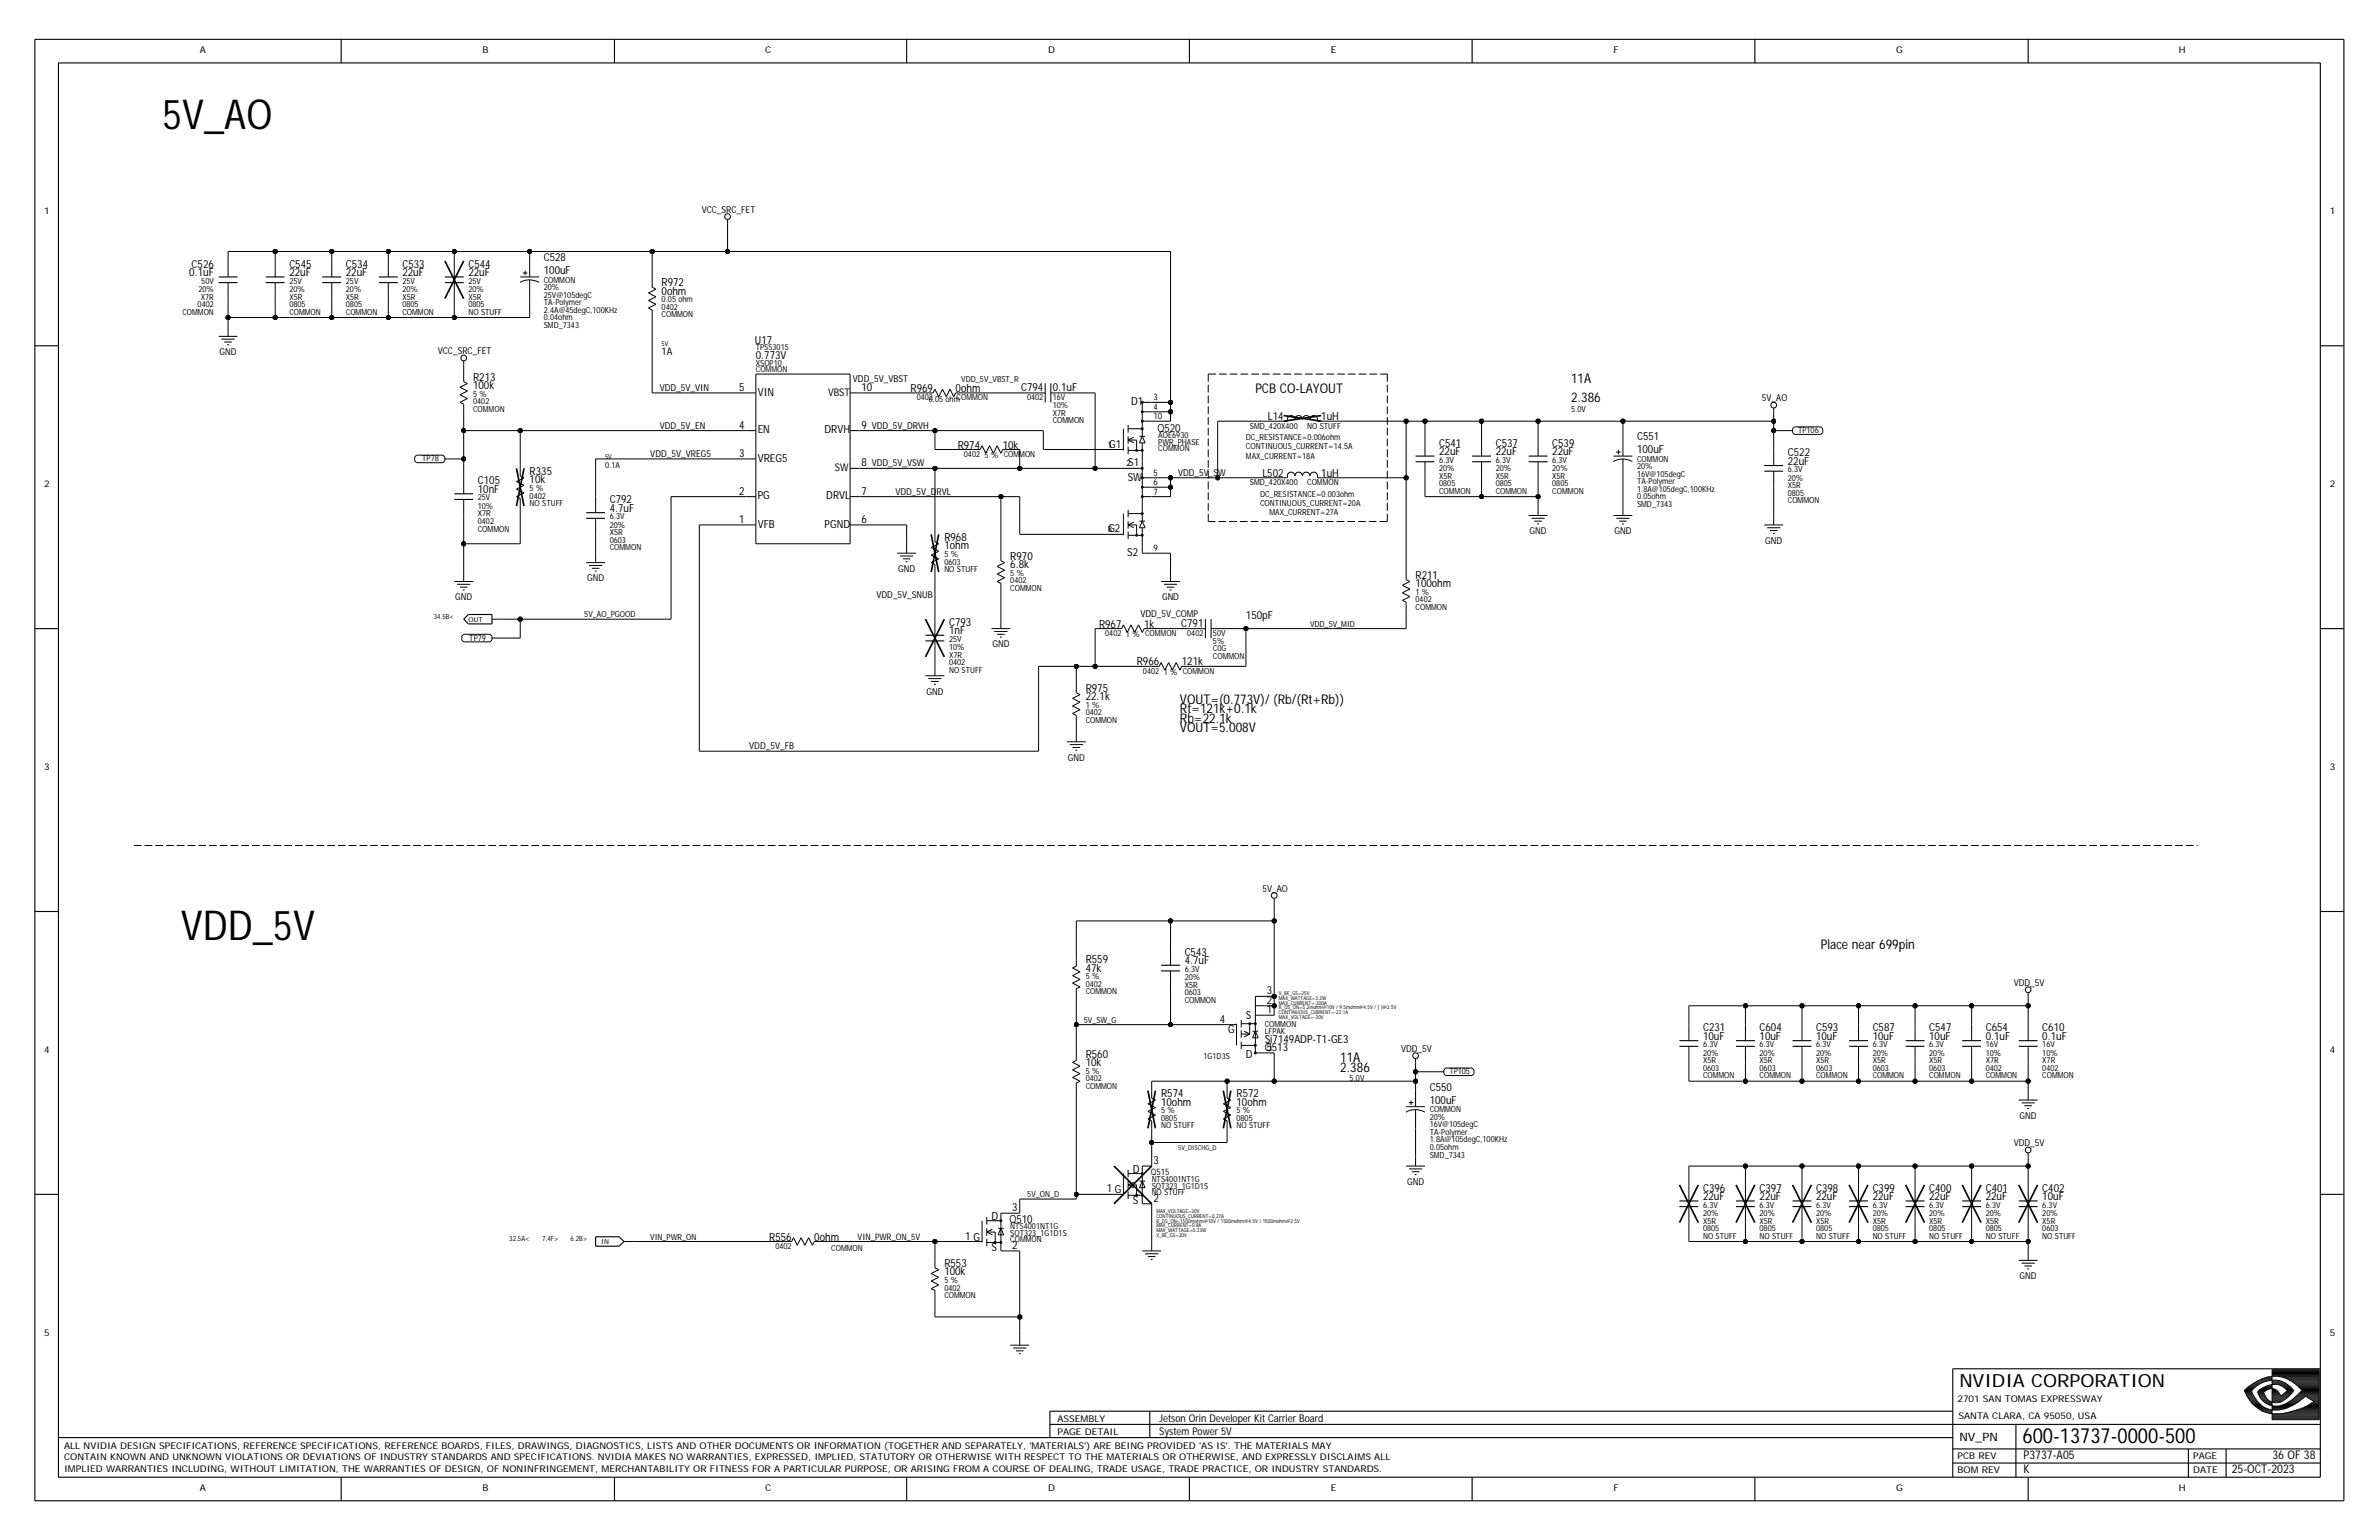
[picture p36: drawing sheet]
<svg xmlns="http://www.w3.org/2000/svg" width="432mm" height="279mm" viewBox="0 0 432 279" stroke-linecap="round" stroke-linejoin="round" font-family="sans-serif">
<defs><g id="words">
<g font-size="7.5">
<text x="29.4" y="23.4">5V_AO</text>
<text x="32.8" y="170.5">VDD_5V</text>
</g>
<text font-size="3.8" x="367.1" y="261.8">600-13737-0000-500</text>
<text font-size="3.3" x="355.6" y="251.6">NVIDIA CORPORATION</text>
<g font-size="2.4">
<text x="227.9" y="71.3">PCB CO-LAYOUT</text>
<text x="285.2" y="69.6">11A</text>
<text x="285.2" y="73">2.386</text>
<text x="214.2" y="127.7">VOUT=(0.773V)/ (Rb/(Rt+Rb))</text>
<text x="214.2" y="131.2">Rb=22.1k</text>
<text x="214.2" y="129.4">Rt=121k+0.1k</text>
<text x="214.2" y="132.9">VOUT=5.008V</text>
<text x="330.5" y="172.2">Place near 699pin</text>
<text x="243.2" y="192.7">11A</text>
<text x="243.2" y="194.5">2.386</text>
</g>
<g font-size="2.2">
<text x="367.3" y="267.3">K</text>
<text x="367.3" y="264.8">P3737-A05</text>
<text x="405.1" y="267.3">25-OCT-2023</text>
<text x="412.5" y="264.8">36 OF 38</text>
</g>
<text font-size="2.1" x="355.6" y="261.5">NV_PN</text>
<g font-size="2">
<text x="98.7" y="47.3">C528</text>
<text x="34.4" y="50.1">0.1uF</text>
<text x="34.8" y="48.5">C526</text>
<text x="52.5" y="50.1">22uF</text>
<text x="52.5" y="48.5">C545</text>
<text x="62.8" y="50.1">22uF</text>
<text x="62.8" y="48.5">C534</text>
<text x="73" y="50.1">22uF</text>
<text x="73" y="48.5">C533</text>
<text x="85" y="50.1">22uF</text>
<text x="85" y="48.5">C544</text>
<text x="98.7" y="49.7">100uF</text>
<text x="120.1" y="53.5">0ohm</text>
<text x="120.1" y="52">R972</text>
<text x="137" y="62.4">U17</text>
<text x="137.2" y="65.1">0.773V</text>
<text x="85.9" y="69.1">R213</text>
<text x="85.9" y="70.6">100k</text>
<text x="134.2" y="70.9">5</text>
<text x="137.5" y="71.8">VIN</text>
<text x="156.4" y="70.9">10</text>
<text x="165.3" y="71.1">R969</text>
<text x="173.5" y="71.1">0ohm</text>
<text x="185.3" y="70.9">C794</text>
<text x="191.1" y="70.9">0.1uF</text>
<text x="134.2" y="77.8">4</text>
<text x="156.4" y="77.8">9</text>
<text x="205.3" y="73.5">D1</text>
<text x="230.1" y="76.2">L14</text>
<text x="239.8" y="76.2">1uH</text>
<text x="134.2" y="82.9">3</text>
<text x="137.5" y="78.6">EN</text>
<text x="137.5" y="83.8">VREG5</text>
<text x="149.7" y="78.6">DRVH</text>
<text x="173.8" y="81.4">R974</text>
<text x="182" y="81.4">10k</text>
<text x="201.3" y="81.2">G1</text>
<text x="210.1" y="78.3">Q520</text>
<text x="261.2" y="81">C541</text>
<text x="261.2" y="82.6">22uF</text>
<text x="271.5" y="82.6">22uF</text>
<text x="271.5" y="81">C537</text>
<text x="281.7" y="81">C539</text>
<text x="281.7" y="82.6">22uF</text>
<text x="297.1" y="79.8">C551</text>
<text x="297.1" y="82.2">100uF</text>
<text x="324.5" y="82.7">C522</text>
<text x="86.7" y="89.4">10nF</text>
<text x="86.7" y="87.9">C105</text>
<text x="96.1" y="87.7">10k</text>
<text x="96.1" y="86.2">R335</text>
<text x="134.2" y="89.8">2</text>
<text x="156.4" y="89.8">7</text>
<text x="156.4" y="84.6">8</text>
<text x="204.7" y="87.2">SW</text>
<text x="204.8" y="84.6">S1</text>
<text x="229.1" y="86.5">L502</text>
<text x="239.8" y="86.5">1uH</text>
<text x="324.5" y="84.3">22uF</text>
<text x="110.7" y="92.8">4.7uF</text>
<text x="110.7" y="91.3">C792</text>
<text x="134.2" y="94.9">1</text>
<text x="137.5" y="90.6">PG</text>
<text x="137.5" y="95.7">VFB</text>
<text x="149.7" y="95.7">PGND</text>
<text x="150" y="90.6">DRVL</text>
<text x="156.4" y="94.9">6</text>
<text x="171.4" y="99.7">1ohm</text>
<text x="171.4" y="98.1">R968</text>
<text x="183.4" y="101.6">R970</text>
<text x="201.2" y="96.6">G2</text>
<text x="204.6" y="100.9">S2</text>
<text x="183.4" y="103.1">6.8k</text>
<text x="256.9" y="105">R211</text>
<text x="256.9" y="106.5">100ohm</text>
<text x="172.3" y="113.5">C793</text>
<text x="199.5" y="113.9">R967</text>
<text x="207.7" y="113.9">1k</text>
<text x="214.4" y="113.7">C791</text>
<text x="226.1" y="112.3">150pF</text>
<text x="172.3" y="115.1">1nF</text>
<text x="197.1" y="125.5">R975</text>
<text x="206.3" y="120.7">R966</text>
<text x="214.5" y="120.7">121k</text>
<text x="197.1" y="127.1">22.1k</text>
<text x="215" y="173.4">C543</text>
<text x="197.1" y="174.8">R559</text>
<text x="197.1" y="176.3">47k</text>
<text x="215" y="175">4.7uF</text>
<text x="221.4" y="185.6">4</text>
<text x="226.1" y="184.9">S</text>
<text x="229.9" y="183.8">1</text>
<text x="229.9" y="182.1">2</text>
<text x="229.9" y="180.4">3</text>
<text x="197.1" y="191.9">R560</text>
<text x="222.9" y="187.4">G</text>
<text x="226.1" y="191.9">D</text>
<text x="229.6" y="189.1">Si7149ADP-T1-GE3</text>
<text x="229.6" y="190.7">Q513</text>
<text x="229.9" y="190.7">5</text>
<text x="309.1" y="187.1">C231</text>
<text x="309.1" y="188.6">10uF</text>
<text x="319.4" y="187.1">C604</text>
<text x="319.4" y="188.6">10uF</text>
<text x="329.6" y="187.1">C593</text>
<text x="329.6" y="188.6">10uF</text>
<text x="339.9" y="187.1">C587</text>
<text x="339.9" y="188.6">10uF</text>
<text x="350.2" y="187.1">C547</text>
<text x="350.2" y="188.6">10uF</text>
<text x="360.4" y="187.1">C654</text>
<text x="360.4" y="188.6">0.1uF</text>
<text x="370.7" y="187.1">C610</text>
<text x="370.7" y="188.6">0.1uF</text>
<text x="197.1" y="193.4">10k</text>
<text x="259.5" y="197.9">C550</text>
<text x="210.7" y="199.1">R574</text>
<text x="210.7" y="200.6">10ohm</text>
<text x="224.4" y="199.1">R572</text>
<text x="224.4" y="200.6">10ohm</text>
<text x="259.5" y="200.3">100uF</text>
<text x="205.6" y="212.8">D</text>
<text x="209.4" y="211.2">3</text>
<text x="180" y="221.3">D</text>
<text x="183.2" y="221.8">Q510</text>
<text x="183.7" y="219.8">3</text>
<text x="200.9" y="216.3">1 G</text>
<text x="205.6" y="218.4">S</text>
<text x="209.4" y="218.1">2</text>
<text x="309.1" y="217.7">22uF</text>
<text x="309.1" y="216.2">C396</text>
<text x="319.4" y="216.2">C397</text>
<text x="319.4" y="217.7">22uF</text>
<text x="329.6" y="216.2">C398</text>
<text x="329.6" y="217.7">22uF</text>
<text x="339.9" y="216.2">C399</text>
<text x="339.9" y="217.7">22uF</text>
<text x="350.2" y="216.2">C400</text>
<text x="350.2" y="217.7">22uF</text>
<text x="360.4" y="216.2">C401</text>
<text x="360.4" y="217.7">22uF</text>
<text x="370.7" y="216.2">C402</text>
<text x="370.7" y="217.7">10uF</text>
<text x="139.6" y="225.1">R556</text>
<text x="147.8" y="225.1">0ohm</text>
<text x="175.2" y="224.9">1 G</text>
<text x="180" y="227">S</text>
<text x="183.7" y="226.6">2</text>
<text x="171.4" y="229.9">R553</text>
<text x="171.4" y="231.4">100k</text>
</g>
<g font-size="1.9">
<text x="120.1" y="64.4">1A</text>
<text x="150.3" y="71.9">VBST</text>
<text x="151.5" y="85.5">SW</text>
<text x="210.4" y="257.9">Jetson Orin Developer Kit Carrier Board</text>
<text x="210.4" y="260.3">System Power 5V</text>
</g>
<g font-size="1.7">
<text x="36.3" y="9.7">A</text>
<text x="87.6" y="9.7">B</text>
<text x="138.9" y="9.7">C</text>
<text x="190.2" y="9.7">D</text>
<text x="241.5" y="9.7">E</text>
<text x="292.9" y="9.7">F</text>
<text x="344.2" y="9.7">G</text>
<text x="395.5" y="9.7">H</text>
<text x="8" y="38.8">1</text>
<text x="127.4" y="38.6">VCC_SRC_FET</text>
<text x="422.9" y="38.8">1</text>
<text x="39.9" y="64.4">GND</text>
<text x="79.5" y="64.3">VCC_SRC_FET</text>
<text x="119.7" y="70.9">VDD_5V_VIN</text>
<text x="154.8" y="69.2">VDD_5V_VBST</text>
<text x="119.7" y="77.8">VDD_5V_EN</text>
<text x="158.2" y="77.8">VDD_5V_DRVH</text>
<text x="319.8" y="72.8">5V_AO</text>
<text x="118" y="82.9">VDD_5V_VREG5</text>
<text x="8" y="88.4">2</text>
<text x="158.2" y="84.6">VDD_5V_VSW</text>
<text x="162.5" y="89.8">VDD_5V_DRVL</text>
<text x="213.8" y="86.3">VDD_5V_SW</text>
<text x="422.9" y="88.4">2</text>
<text x="277.6" y="96.9">GND</text>
<text x="293" y="96.9">GND</text>
<text x="320.4" y="98.7">GND</text>
<text x="106.6" y="105.5">GND</text>
<text x="163" y="103.8">GND</text>
<text x="82.6" y="108.9">GND</text>
<text x="159.1" y="108.6">VDD_5V_SNUB</text>
<text x="207" y="112">VDD_5V_COMP</text>
<text x="210.9" y="108.9">GND</text>
<text x="180.1" y="117.5">GND</text>
<text x="168.1" y="126">GND</text>
<text x="136" y="135.9">VDD_5V_FB</text>
<text x="8" y="139.7">3</text>
<text x="193.8" y="138">GND</text>
<text x="422.9" y="139.7">3</text>
<text x="229.1" y="161.8">5V_AO</text>
<text x="365.5" y="178.9">VDD_5V</text>
<text x="8" y="191">4</text>
<text x="254.3" y="190.9">VDD_5V</text>
<text x="422.9" y="191">4</text>
<text x="366.6" y="203">GND</text>
<text x="365.5" y="208">VDD_5V</text>
<text x="255.4" y="215">GND</text>
<text x="366.6" y="232.1">GND</text>
<text x="8" y="242.3">5</text>
<text x="422.9" y="242.3">5</text>
<text x="191.9" y="257.9">ASSEMBLY</text>
<text x="355.3" y="254.3">2701 SAN TOMAS EXPRESSWAY</text>
<text x="355.5" y="257.4">SANTA CLARA, CA 95050, USA</text>
<text x="11.6" y="262.9">ALL NVIDIA DESIGN SPECIFICATIONS, REFERENCE SPECIFICATIONS, REFERENCE BOARDS, FILES, DRAWINGS, DIAGNOSTICS, LISTS AND OTHER DOCUMENTS OR INFORMATION (TOGETHER AND SEPARATELY, 'MATERIALS') ARE BEING PROVIDED 'AS IS'. THE MATERIALS MAY</text>
<text x="191.9" y="260.3">PAGE DETAIL</text>
<text x="11.6" y="264.9">CONTAIN KNOWN AND UNKNOWN VIOLATIONS OR DEVIATIONS OF INDUSTRY STANDARDS AND SPECIFICATIONS. NVIDIA MAKES NO WARRANTIES, EXPRESSED, IMPLIED, STATUTORY OR OTHERWISE WITH RESPECT TO THE MATERIALS OR OTHERWISE, AND EXPRESSLY DISCLAIMS ALL</text>
<text x="11.6" y="267.2">IMPLIED WARRANTIES INCLUDING, WITHOUT LIMITATION, THE WARRANTIES OF DESIGN, OF NONINFRINGEMENT, MERCHANTABILITY OR FITNESS FOR A PARTICULAR PURPOSE, OR ARISING FROM A COURSE OF DEALING, TRADE USAGE, TRADE PRACTICE, OR INDUSTRY STANDARDS.</text>
<text x="355.3" y="267.3">BOM REV</text>
<text x="355.3" y="264.8">PCB REV</text>
<text x="398.1" y="264.8">PAGE</text>
<text x="398.1" y="267.3">DATE</text>
<text x="36.3" y="270.6">A</text>
<text x="87.6" y="270.6">B</text>
<text x="138.9" y="270.6">C</text>
<text x="190.2" y="270.6">D</text>
<text x="241.5" y="270.6">E</text>
<text x="292.9" y="270.6">F</text>
<text x="344.2" y="270.6">G</text>
<text x="395.5" y="270.6">H</text>
</g>
<g font-size="1.6">
<text x="209.4" y="72.7">3</text>
<text x="209.4" y="74.4">4</text>
<text x="209.4" y="76.1">10</text>
<text x="201.1" y="81.2">1</text>
<text x="204.5" y="84.6">2</text>
<text x="209.4" y="86.3">5</text>
<text x="209.4" y="88.1">6</text>
<text x="209.4" y="89.8">7</text>
<text x="201.1" y="96.6">8</text>
<text x="209.4" y="100">9</text>
<text x="208.9" y="213.3">Q515</text>
<text x="155.7" y="224.9">VIN_PWR_ON_5V</text>
</g>
<g font-size="1.5">
<text x="36" y="53">20%</text>
<text x="36.5" y="51.4">50V</text>
<text x="52.5" y="51.4">25V</text>
<text x="52.5" y="53">20%</text>
<text x="62.8" y="53">20%</text>
<text x="62.8" y="51.4">25V</text>
<text x="73" y="53">20%</text>
<text x="73" y="51.4">25V</text>
<text x="85" y="53">20%</text>
<text x="85" y="51.4">25V</text>
<text x="98.7" y="51.3">COMMON</text>
<text x="98.7" y="52.6">20%</text>
<text x="33.1" y="57.1">COMMON</text>
<text x="35.9" y="55.7">0402</text>
<text x="36.5" y="54.4">X7R</text>
<text x="52.5" y="57.1">COMMON</text>
<text x="52.5" y="55.7">0805</text>
<text x="52.5" y="54.4">X5R</text>
<text x="62.8" y="55.7">0805</text>
<text x="62.8" y="57.1">COMMON</text>
<text x="62.8" y="54.4">X5R</text>
<text x="73" y="57.1">COMMON</text>
<text x="73" y="55.7">0805</text>
<text x="73" y="54.4">X5R</text>
<text x="85" y="57.1">NO STUFF</text>
<text x="85" y="55.7">0805</text>
<text x="85" y="54.4">X5R</text>
<text x="98.7" y="58.1">0.04ohm</text>
<text x="98.7" y="56.7">2.4A@45degC,100KHz</text>
<text x="98.7" y="59.5">SMD_7343</text>
<text x="98.7" y="55.4">TA-Polymer</text>
<text x="98.7" y="54">25V@105degC</text>
<text x="120.1" y="56.2">0402</text>
<text x="120.1" y="54.9">0.05 ohm</text>
<text x="120.1" y="57.6">COMMON</text>
<text x="137.2" y="63.6">TPS53015</text>
<text x="85.9" y="72">5 %</text>
<text x="137.2" y="66.3">XSOP10</text>
<text x="137.2" y="67.5">COMMON</text>
<text x="174.5" y="69.2">VDD_5V_VBST_R</text>
<text x="85.9" y="74.7">COMMON</text>
<text x="85.9" y="73.3">0402</text>
<text x="166.4" y="72.7">0402</text>
<text x="168.6" y="72.9">0.05 ohmCOMMON</text>
<text x="186.4" y="72.7">0402</text>
<text x="191.1" y="74">10%</text>
<text x="191.1" y="72.7">16V</text>
<text x="191.1" y="76.8">COMMON</text>
<text x="191.1" y="75.4">X7R</text>
<text x="226.9" y="77.8">SMD_420X400</text>
<text x="237.3" y="77.8">NO STUFF</text>
<text x="285.2" y="74.7">5.0V</text>
<text x="76.6" y="83.7">TP78</text>
<text x="174.9" y="82.9">0402</text>
<text x="178.7" y="83.2">5 % COMMON</text>
<text x="210.2" y="80.7">PWR_PHASE</text>
<text x="210.2" y="79.5">AOE6930</text>
<text x="210.2" y="81.9">COMMON</text>
<text x="226.1" y="79.8">DC_RESISTANCE=0.006ohm</text>
<text x="226.1" y="83.3">MAX_CURRENT=18A</text>
<text x="226.1" y="81.6">CONTINUOUS_CURRENT=14.5A</text>
<text x="261.2" y="83.9">6.3V</text>
<text x="271.5" y="83.9">6.3V</text>
<text x="281.7" y="83.9">6.3V</text>
<text x="297.1" y="83.8">COMMON</text>
<text x="326.4" y="78.6">TP106</text>
<text x="96.1" y="89.1">5 %</text>
<text x="109.8" y="85">0.1A</text>
<text x="226.9" y="88.1">SMD_420X400</text>
<text x="237.3" y="88.1">COMMON</text>
<text x="261.2" y="89.6">COMMON</text>
<text x="261.2" y="85.5">20%</text>
<text x="261.2" y="86.9">X5R</text>
<text x="261.2" y="88.2">0805</text>
<text x="271.5" y="89.6">COMMON</text>
<text x="271.5" y="88.2">0805</text>
<text x="271.5" y="86.9">X5R</text>
<text x="271.5" y="85.5">20%</text>
<text x="281.7" y="88.2">0805</text>
<text x="281.7" y="89.6">COMMON</text>
<text x="281.7" y="86.9">X5R</text>
<text x="281.7" y="85.5">20%</text>
<text x="297.1" y="86.5">16V@105degC</text>
<text x="297.1" y="89.2">1.8A@105degC,100KHz</text>
<text x="297.1" y="85.1">20%</text>
<text x="297.1" y="87.9">TA-Polymer</text>
<text x="324.5" y="87.2">20%</text>
<text x="324.5" y="89.9">0805</text>
<text x="324.5" y="85.7">6.3V</text>
<text x="324.5" y="88.6">X5R</text>
<text x="86.7" y="95.1">0402</text>
<text x="86.7" y="90.8">25V</text>
<text x="86.7" y="92.3">10%</text>
<text x="86.7" y="93.7">X7R</text>
<text x="96.1" y="91.8">NO STUFF</text>
<text x="96.1" y="90.4">0402</text>
<text x="110.7" y="94.2">6.3V</text>
<text x="110.7" y="95.7">20%</text>
<text x="228.7" y="91.8">CONTINUOUS_CURRENT=20A</text>
<text x="228.7" y="90.1">DC_RESISTANCE=0.003ohm</text>
<text x="230.4" y="93.5">MAX_CURRENT=27A</text>
<text x="297.1" y="92">SMD_7343</text>
<text x="297.1" y="90.6">0.05ohm</text>
<text x="324.5" y="91.3">COMMON</text>
<text x="86.7" y="96.4">COMMON</text>
<text x="110.7" y="97.1">X5R</text>
<text x="110.7" y="98.5">0603</text>
<text x="110.7" y="99.9">COMMON</text>
<text x="171.4" y="101.1">5 %</text>
<text x="171.4" y="103.8">NO STUFF</text>
<text x="171.4" y="102.4">0603</text>
<text x="183.4" y="107.2">COMMON</text>
<text x="183.4" y="105.8">0402</text>
<text x="183.4" y="104.5">5 %</text>
<text x="256.9" y="107.9">1 %</text>
<text x="106.1" y="112">5V_AO_PGOOD</text>
<text x="237.8" y="113.7">VDD_5V_MID</text>
<text x="256.9" y="110.6">COMMON</text>
<text x="256.9" y="109.3">0402</text>
<text x="85.2" y="116.2">TP79</text>
<text x="172.3" y="118">10%</text>
<text x="172.3" y="119.4">X7R</text>
<text x="172.3" y="116.4">25V</text>
<text x="200.6" y="115.4">0402</text>
<text x="204.4" y="115.7">1 % COMMON</text>
<text x="215.5" y="115.4">0402</text>
<text x="220.2" y="119.5">COMMON</text>
<text x="220.2" y="118.2">C0G</text>
<text x="220.2" y="116.8">5%</text>
<text x="220.2" y="115.4">50V</text>
<text x="172.3" y="122.1">NO STUFF</text>
<text x="172.3" y="120.7">0402</text>
<text x="207.4" y="122.3">0402</text>
<text x="211.2" y="122.5">1 % COMMON</text>
<text x="197.1" y="131.2">COMMON</text>
<text x="197.1" y="129.8">0402</text>
<text x="197.1" y="128.4">1 %</text>
<text x="197.1" y="177.7">5 %</text>
<text x="197.1" y="179.1">0402</text>
<text x="215" y="179.2">X5R</text>
<text x="215" y="177.9">20%</text>
<text x="215" y="176.3">6.3V</text>
<text x="196.7" y="185.6">5V_SW_G</text>
<text x="197.1" y="180.4">COMMON</text>
<text x="215" y="182">COMMON</text>
<text x="215" y="180.6">0603</text>
<text x="229.6" y="186.4">COMMON</text>
<text x="229.6" y="187.6">LFPAK</text>
<text x="309.1" y="191.5">20%</text>
<text x="309.1" y="190">6.3V</text>
<text x="319.4" y="191.5">20%</text>
<text x="319.4" y="190">6.3V</text>
<text x="329.6" y="190">6.3V</text>
<text x="329.6" y="191.5">20%</text>
<text x="339.9" y="190">6.3V</text>
<text x="339.9" y="191.5">20%</text>
<text x="350.2" y="191.5">20%</text>
<text x="350.2" y="190">6.3V</text>
<text x="360.4" y="191.5">10%</text>
<text x="360.4" y="190">16V</text>
<text x="370.7" y="190">16V</text>
<text x="370.7" y="191.5">10%</text>
<text x="197.1" y="194.8">5 %</text>
<text x="197.1" y="197.5">COMMON</text>
<text x="197.1" y="196.2">0402</text>
<text x="218.4" y="192.1">1G1D3S</text>
<text x="245" y="196.2">5.0V</text>
<text x="263.1" y="194.9">TP105</text>
<text x="309.1" y="194.3">0603</text>
<text x="309.1" y="192.9">X5R</text>
<text x="309.1" y="195.6">COMMON</text>
<text x="319.4" y="195.6">COMMON</text>
<text x="319.4" y="194.3">0603</text>
<text x="319.4" y="192.9">X5R</text>
<text x="329.6" y="195.6">COMMON</text>
<text x="329.6" y="192.9">X5R</text>
<text x="329.6" y="194.3">0603</text>
<text x="339.9" y="192.9">X5R</text>
<text x="339.9" y="194.3">0603</text>
<text x="339.9" y="195.6">COMMON</text>
<text x="350.2" y="194.3">0603</text>
<text x="350.2" y="192.9">X5R</text>
<text x="350.2" y="195.6">COMMON</text>
<text x="360.4" y="194.3">0402</text>
<text x="360.4" y="195.6">COMMON</text>
<text x="360.4" y="192.9">X7R</text>
<text x="370.7" y="195.6">COMMON</text>
<text x="370.7" y="192.9">X7R</text>
<text x="370.7" y="194.3">0402</text>
<text x="210.7" y="202">5 %</text>
<text x="210.7" y="203.3">0805</text>
<text x="224.4" y="202">5 %</text>
<text x="224.4" y="203.3">0805</text>
<text x="259.5" y="201.8">COMMON</text>
<text x="259.5" y="203.2">20%</text>
<text x="210.7" y="204.7">NO STUFF</text>
<text x="224.4" y="204.7">NO STUFF</text>
<text x="259.5" y="205.9">TA-Polymer</text>
<text x="259.5" y="204.5">16V@105degC</text>
<text x="259.5" y="207.3">1.8A@105degC,100KHz</text>
<text x="259.5" y="208.6">0.05ohm</text>
<text x="209" y="215.7">SOT323_1G1D1S</text>
<text x="209" y="214.5">NTS4001NT1G</text>
<text x="259.5" y="210">SMD_7343</text>
<text x="186.5" y="217.2">5V_ON_D</text>
<text x="209" y="216.9">NO STUFF</text>
<text x="309.1" y="219.1">6.3V</text>
<text x="309.1" y="222">X5R</text>
<text x="309.1" y="220.6">20%</text>
<text x="319.4" y="219.1">6.3V</text>
<text x="319.4" y="222">X5R</text>
<text x="319.4" y="220.6">20%</text>
<text x="329.6" y="219.1">6.3V</text>
<text x="329.6" y="222">X5R</text>
<text x="329.6" y="220.6">20%</text>
<text x="339.9" y="219.1">6.3V</text>
<text x="339.9" y="222">X5R</text>
<text x="339.9" y="220.6">20%</text>
<text x="350.2" y="219.1">6.3V</text>
<text x="350.2" y="222">X5R</text>
<text x="350.2" y="220.6">20%</text>
<text x="360.4" y="220.6">20%</text>
<text x="360.4" y="222">X5R</text>
<text x="360.4" y="219.1">6.3V</text>
<text x="370.7" y="219.1">6.3V</text>
<text x="370.7" y="222">X5R</text>
<text x="370.7" y="220.6">20%</text>
<text x="118" y="224.9">VIN_PWR_ON</text>
<text x="140.7" y="226.6">0402</text>
<text x="150.9" y="227">COMMON</text>
<text x="183.4" y="223">NTS4001NT1G</text>
<text x="183.4" y="225.4">COMMON</text>
<text x="183.4" y="224.2">SOT323_1G1D1S</text>
<text x="309.1" y="224.7">NO STUFF</text>
<text x="309.1" y="223.4">0805</text>
<text x="319.4" y="224.7">NO STUFF</text>
<text x="319.4" y="223.4">0805</text>
<text x="329.6" y="224.7">NO STUFF</text>
<text x="329.6" y="223.4">0805</text>
<text x="339.9" y="224.7">NO STUFF</text>
<text x="339.9" y="223.4">0805</text>
<text x="350.2" y="224.7">NO STUFF</text>
<text x="350.2" y="223.4">0805</text>
<text x="360.4" y="224.7">NO STUFF</text>
<text x="360.4" y="223.4">0805</text>
<text x="370.7" y="223.4">0603</text>
<text x="370.7" y="224.7">NO STUFF</text>
<text x="171.4" y="232.8">5 %</text>
<text x="171.4" y="235.5">COMMON</text>
<text x="171.4" y="234.1">0402</text>
</g>
<g font-size="1.3">
<text x="78.7" y="112.3">34.5B&lt;</text>
<text x="92.4" y="225.2">32.5A&lt;</text>
<text x="98.4" y="225.2">7.4F&gt;</text>
<text x="103.6" y="225.2">6.2B&gt;</text>
</g>
<g font-size="1.2">
<text x="120.1" y="62.7">5V</text>
<text x="109.8" y="83.3">5V</text>
<text x="85" y="112.8">OUT</text>
<text x="213.8" y="208.6">5V_DISCHG_D</text>
<text x="109.1" y="225.7">IN</text>
</g>
<g font-size="1">
<text x="232.1" y="183.1">R_DS_ON=5.2mohm@10V / 9.5mohm@4.5V / [ ]@2.5V</text>
<text x="232.1" y="181.4">MAX_WATTAGE=3.2W</text>
<text x="232.1" y="184">CONTINUOUS_CURRENT=-23.1A</text>
<text x="232.1" y="182.3">MAX_CURRENT=-300A</text>
<text x="232.1" y="184.8">MAX_VOLTAGE=-30V</text>
<text x="232.1" y="180.6">V_BE_GS=25V</text>
<text x="209.9" y="221.8">R_DS_ON=1500mohm@10V / 1500mohm@4.5V / 1500mohm@2.5V</text>
<text x="209.9" y="221">CONTINUOUS_CURRENT=0.27A</text>
<text x="209.9" y="220.1">MAX_VOLTAGE=30V</text>
<text x="209.9" y="224.4">V_BE_GS=20V</text>
<text x="209.9" y="223.5">MAX_WATTAGE=0.33W</text>
<text x="209.9" y="222.7">MAX_CURRENT=0.8A</text>
</g>
</g></defs>
<g fill="none" stroke="#000" stroke-width=".18">
<path d="M132.1 39.8v.7zM41.4 45.6h8.5zM41.4 45.6v1.7zM41.4 57.6h8.5zM41.4 54.2v3.4zM41.4 57.6v1.7zM41.4 59.3v1.7zM41.4 51.3v2.9zM41.4 47.3v2.9zM49.9 45.6h10.3zM49.9 45.6v1.7zM49.9 57.6h10.3z"/>
<path d="M49.9 54.2v3.4zM49.9 51.3v2.9zM49.9 47.3v2.9zM60.2 45.6h10.3zM60.2 45.6v1.7zM60.2 57.6h10.3zM60.2 54.2v3.4zM60.2 51.3v2.9zM60.2 47.3v2.9zM70.5 45.6h12zM70.5 45.6v1.7zM70.5 54.2v3.4z"/>
<path d="M70.5 57.6h12zM70.5 51.3v2.9zM70.5 47.3v2.9zM82.5 45.6h13.6zM82.5 45.6v1.7zM82.5 57.6h13.6zM82.5 54.2v3.4zM82.5 51.3v2.9zM82.5 47.3v2.9zM94.4 51.2a3.5 3.5 0 0 1 3.4 0M94.4 50.2h3.4zM94.9 49.5h.8z"/>
<path d="M95.3 49.1v.8zM96.1 45.6h22.3zM96.1 45.6v1.7zM96.1 54.2v3.4zM96.1 50.8v3.4zM96.1 47.3v2.9zM117.7 55.9l.7 .3zM117.7 55.9l1.4-.7zM117.7 54.5l1.4 .7zM117.7 53.2l1.4-.7zM117.7 54.5l1.4-.7zM117.7 53.2l1.4 .6z"/>
<path d="M118.4 45.6h13.7zM118.4 45.6v5.2zM118.4 57.6v13.7zM118.4 56.2v1.4zM118.4 50.8v1.3zM118.4 52.1l.7 .4zM132.1 45.6h80.4zM132.1 40.5v5.1zM212.5 45.6v27.4zM39.7 61h3.4zM40.2 61.5h2.4zM40.7 62h1.4z"/>
<path d="M41.2 62.6h.4zM83.5 73l.7 .3zM83.5 73l1.3-.7zM83.5 71.6l1.3 .7zM83.5 70.3l1.3-.7zM83.5 71.6l1.3-.7zM83.5 70.3l1.3 .6zM84.2 66.2v1.7zM84.2 78.1h10.2zM84.2 74.7v3.4zM84.2 78.1v5.2zM84.2 65.5v.7z"/>
<path d="M84.2 73.3v1.4zM84.2 67.9v1.3zM84.2 69.2l.6 .4zM94.4 78.1h41.1zM94.4 78.1v6.9zM118.4 71.3h17.1zM135.5 78.1h1.7zM135.5 71.3h1.7zM137.2 67.9h17.1zM137.2 67.9v30.8zM154.3 71.3h1.7zM154.3 78.1h1.7z"/>
<path d="M154.3 67.9v30.8zM156 78.1h13.7zM156 71.3h12zM168 71.3h1.4zM169.7 78.1h19.7zM169.7 78.1v3.5zM169.7 70.6l-.3 .7zM169.7 70.6l.7 1.4zM171.1 70.6l-.7 1.4zM171.1 70.6l.6 1.4zM172.4 70.6l-.7 1.4zM172.4 70.6l.7 1.4z"/>
<path d="M173.5 71.3h1.3zM173.5 71.3l-.4 .7zM174.8 71.3h12zM186.8 71.3h2.9zM189.4 78.1v3.5zM189.7 69.5v3.5zM190.7 71.3h2.9zM190.7 69.5v3.5zM193.6 71.3h5.2zM198.8 71.3v13.7zM203.9 77.8v3.9zM204.8 77.8h2.5z"/>
<path d="M204.8 79.2v1.3zM204.8 77.1v1.4zM204.8 79.8l1-.5zM204.8 79.8l1 .6zM204.8 79.8h1.5zM206.3 79.8v1.9zM206.8 79.2h1zM207.2 77.7l.1-.1 .2 .3-.2 .1zM207.2 74.6l.1-.1 .2 .3-.2 .1zM207.2 76.3l.1-.1 .2 .3-.2 .1zM207.2 72.9l.1-.1 .2 .3-.2 .1zM207.3 73.2h.1"/>
<path d="M207.3 76.4h1.7zM207.3 73h1.7zM207.3 74.7h1.7zM207.3 79.2l.5 1.2zM207.3 79.2l-.5 1.2zM207.3 73.2v6zM209 73h3.5zM209 74.7h3.5zM209 76.4h3.5zM212.5 73v1.7zM212.5 74.7v1.7zM221 76.4v10.3z"/>
<path d="M221 76.4h12zM233 76.4h.7zM233.7 76.1v.3zM233.7 76.1a.68 .68 0 0 1 .7-.7 .68 .68 0 0 1 .6 .7 .68 .68 0 0 1 .7-.7 .68 .68 0 0 1 .7 .7 .68 .68 0 0 1 .7-.7 .68 .68 0 0 1 .7 .7 .68 .68 0 0 1 .7-.7 .68 .68 0 0 1 .6 .7M239.1 76.1v.3zM239.1 76.4h.7zM239.8 76.4h15.4zM255.2 76.4h3.4zM255.2 76.4v10.3zM258.6 76.4h10.3zM258.6 76.4v3.4zM258.6 79.8v2.9z"/>
<path d="M268.9 76.4h10.3zM268.9 76.4v3.4zM268.9 79.8v2.9zM279.2 76.4h15.4zM279.2 76.4v3.4zM279.2 79.8v2.9zM294.6 76.4h27.3zM294.6 76.4v3.4zM294.6 79.8v2.9zM321.9 74.7v1.7zM321.9 76.4v1.7zM321.9 78.1h1.7z"/>
<path d="M321.9 78.1v3.5zM321.9 74v.7zM323.6 78.1h1.8zM325.4 78.5l.3 .3zM325.4 77.8v.7zM325.4 77.8l.3-.4zM325.7 78.8h4.8zM325.7 77.4h4.8zM330.5 77.4l.3 .4zM330.8 78.5l-.3 .3zM330.8 77.8v.7zM75.3 83.6l.3 .3z"/>
<path d="M75.3 82.9v.7zM75.3 82.9l.3-.3zM75.6 83.9h4.8zM75.6 82.6h4.8zM80.4 83.9l.3-.3zM80.4 82.6l.3 .3zM80.7 83.3h1.8zM80.7 82.9v.7zM82.5 83.3h1.7zM84.2 98.7h10.2zM84.2 93.5v5.2zM84.2 98.7v5.1z"/>
<path d="M84.2 83.3v3.4zM84.2 90.6v2.9zM84.2 86.7v2.9zM93.7 90.1l.7 .3zM93.7 90.1l1.4-.7zM93.7 88.7l1.4 .7zM93.7 87.4l1.4-.7zM93.7 88.7l1.4-.6zM93.7 87.4l1.4 .7zM94.4 91.8v6.9zM94.4 90.4v1.4zM94.4 85v1.3z"/>
<path d="M94.4 86.3l.7 .4zM108.1 96.9v3.5zM108.1 83.3h27.4zM108.1 83.3v6.8zM108.1 94v2.9zM108.1 90.1v2.9zM121.8 90.1h13.7zM121.8 90.1v22.2zM126.9 95.2h8.6zM126.9 95.2v41.1zM135.5 95.2h1.7zM135.5 90.1h1.7z"/>
<path d="M135.5 83.3h1.7zM137.2 98.7h17.1zM154.3 85h1.7zM154.3 95.2h1.7zM154.3 90.1h1.7zM156 95.2h8.6zM156 90.1h25.7zM156 85h13.7zM164.6 95.2v3.5zM164.6 98.7v1.7zM169 99.3l1.4-.6zM169 99.3l1.4 .7z"/>
<path d="M169.7 81.6h6.8zM169.7 85h15.4zM169.7 85v11.9zM169.7 96.9v1.4zM169.7 98.3l.7 .4zM176.5 81.6h1.4zM178.2 80.9l-.3 .7zM178.2 80.9l.7 1.3zM179.6 80.9l-.7 1.3zM179.6 80.9l.7 1.3zM181 80.9l-.7 1.3zM181 80.9l.7 1.3z"/>
<path d="M181.7 90.1h3.4zM181.7 90.1v10.3zM182 81.6h1.4zM182 81.6l-.3 .6zM183.4 81.6h1.7zM185.1 90.1v6.8zM185.1 96.9h17.1zM185.1 85h13.7zM185.1 81.6v3.4zM189.4 81.6h12.8zM198.8 85h6.8zM202.2 96.9h1.7z"/>
<path d="M202.2 81.6h1.7zM203.9 93.2v3.9zM204.8 95.2h1.5zM204.8 95.2l1 .5zM204.8 95.2l1-.5zM204.8 93.2h2.5zM204.8 97.1h2.5zM204.8 96.4v1.4zM204.8 94.6v1.3zM204.8 92.5v1.4zM204.8 81.7h2.5zM204.8 81v1.4z"/>
<path d="M205.6 85h1.7zM206.1 97l.2-.1 .2 .3-.2 .1zM206.1 81.6h.2l.2 .2-.2 .1zM206.3 95.2v1.9zM206.8 94.6h1zM206.8 80.4h1zM206.8 95.7h1zM207.2 86.6l.1-.1 .2 .3-.2 .1zM207.2 84.9l.1-.1 .2 .3h-.2zM207.2 97l.1-.1 .2 .3-.2 .1zM207.2 93.1l.1-.1 .2 .3-.2 .1zM207.2 81.6h.1l.2 .2-.2 .1z"/>
<path d="M207.2 90l.1-.1 .2 .3-.2 .1zM207.2 88.3l.1-.1 .2 .3-.2 .1zM207.3 93.4h.1M207.3 83.4h.1M207.3 86.7h1.7zM207.3 95.7v4.7zM207.3 88.4h1.7zM207.3 90.1h1.7zM207.3 94.6l-.5 1.1zM207.3 94.6l.5 1.1zM207.3 80.4v14.2zM209 86.7h3.5z"/>
<path d="M209 88.4h3.5zM209 90.1h3.5zM212.5 86.7h8.5zM212.5 86.7v1.7zM212.5 88.4v1.7zM221 86.7h12zM233 86.7h.7zM233.7 86.3v.4zM233.7 86.3a.68 .68 0 0 1 .7-.6 .68 .68 0 0 1 .6 .6 .68 .68 0 0 1 .7-.6 .68 .68 0 0 1 .7 .6 .68 .68 0 0 1 .7-.6 .68 .68 0 0 1 .7 .6 .68 .68 0 0 1 .7-.6 .68 .68 0 0 1 .6 .6M239.1 86.3v.4zM239.1 86.7h.7zM239.8 86.7h15.4z"/>
<path d="M255.2 86.7v17.1zM258.6 90.1h10.3zM258.6 86.7v3.4zM258.6 83.8v2.9zM268.9 90.1h10.3zM268.9 86.7v3.4zM268.9 83.8v2.9zM277.5 93.5h3.4zM278 94h2.4zM278.5 94.6h1.4zM279 95.1h.3zM279.2 86.7v3.4z"/>
<path d="M279.2 90.1v1.7zM279.2 83.8v2.9zM279.2 91.8v1.7zM292.8 83.7a3.5 3.5 0 0 1 3.5 0M292.9 82.7h3.4zM292.9 93.5h3.4zM293.3 82h.9zM293.4 94h2.4zM293.7 81.6v.8zM293.9 94.6h1.4zM294.4 95.1h.3zM294.6 86.7v5.1z"/>
<path d="M294.6 83.3v3.4zM294.6 91.8v1.7zM320.2 95.2h3.4zM320.7 95.7h2.4zM321.3 96.3h1.3zM321.8 96.8h.3zM321.9 88.4v5.1zM321.9 85.5v2.9zM321.9 81.6v2.9zM321.9 93.5v1.7zM82.5 105.5h3.4zM83 106h2.4z"/>
<path d="M83.5 106.5h1.3zM83.8 116.1l.4 .3zM83.8 115.4v.7zM83.8 115.4l.4-.3zM84 107h.3zM84.2 116.4h4.8zM84.2 115.1h4.8zM84.2 103.8v1.7zM89 115.1l.3 .3zM89.3 115.8h1.7zM89.3 116.1l-.3 .3zM89.3 115.4v.7z"/>
<path d="M89.3 112.3h1.7zM91 112.3h3.4zM91 115.8h3.4zM94.4 112.3h27.4zM94.4 112.3v3.5zM106.4 102.1h3.4zM106.9 102.6h2.4zM107.4 103.1h1.4zM107.9 103.6h.4zM108.1 100.4v1.7zM162.9 100.4h3.4zM163.4 100.9h2.4z"/>
<path d="M163.9 101.4h1.3zM164.4 101.9h.3zM169 102.1l.7 .3zM169 102.1l1.4-.7zM169 100.7l1.4 .7zM169 100.7l1.4-.7zM169.7 119.2v1.7zM169.7 103.8v8.5zM169.7 102.4v1.4zM169.7 116.3v2.9zM169.7 112.3v2.9zM180 114.1h3.4z"/>
<path d="M180.5 114.6h2.4zM181 105.5l.7 .3zM181 105.5l1.4-.7zM181 104.1l1.4 .7zM181 102.8l1.4-.7zM181 104.1l1.4-.7zM181 102.8l1.4 .6zM181 115.1h1.4zM181.5 115.6h.3zM181.7 107.2v5.1zM181.7 105.8v1.4zM181.7 100.4v1.3z"/>
<path d="M181.7 101.7l.7 .4zM181.7 112.3v1.8zM198.8 114.1v6.8zM198.8 114.1h3.4zM202.2 114.1h1.4zM203.9 113.4l-.3 .7zM203.9 113.4l.7 1.3zM205.3 113.4l-.7 1.3zM205.3 113.4l.7 1.3zM206.6 113.4l-.6 1.3zM206.6 113.4l.7 1.3zM207.3 100.4h1.7z"/>
<path d="M207.7 114.1h1.3zM207.7 114.1l-.4 .6zM209 100.4h3.5zM209 114.1h6.9zM210.7 105.5h3.5zM211.3 106h2.4zM211.8 106.5h1.3zM212.3 107h.3zM212.5 100.4v3.4zM212.5 103.8v1.7zM215.9 114.1h2.9zM218.8 112.3v3.5z"/>
<path d="M219.8 114.1h2.9zM219.8 112.3v3.5zM222.7 114.1h3.4zM226.1 114.1h29.1zM226.1 114.1v6.8zM254.5 108.9l.7 .4zM254.5 108.9l1.4-.7zM254.5 107.6l1.4 .6zM254.5 106.2l1.4-.7zM254.5 107.6l1.4-.7zM254.5 106.2l1.4 .7zM255.2 110.6v3.5z"/>
<path d="M255.2 109.3v1.3zM255.2 103.8v1.4zM255.2 105.2l.7 .3zM126.9 136.3h61.6zM168 122.6h3.4zM168.5 123.1h2.4zM169 123.6h1.4zM169.5 124.1h.4zM169.7 120.9v1.7zM188.5 120.9v15.4zM188.5 120.9h6.9zM193.6 134.6h3.5z"/>
<path d="M194.2 135.1h2.3zM194.7 129.4l.7 .4zM194.7 129.4l1.3-.6zM194.7 128.1l1.3 .7zM194.7 126.7l1.3-.7zM194.7 128.1l1.3-.7zM194.7 126.7l1.3 .7zM194.7 135.6h1.3zM195.2 136.1h.3zM195.4 131.2v1.7zM195.4 120.9h3.4zM195.4 120.9v3.4z"/>
<path d="M195.4 129.8v1.4zM195.4 124.3v1.4zM195.4 125.7l.6 .3zM195.4 132.9v1.7zM198.8 120.9h10.2zM209 120.9h1.4zM210.7 120.2l-.3 .7zM210.7 120.2l.7 1.4zM212.1 120.2l-.7 1.4zM212.1 120.2l.7 1.4zM213.5 120.2l-.7 1.4zM213.5 120.2l.7 1.4z"/>
<path d="M214.5 120.9h1.4zM214.5 120.9l-.3 .7zM215.9 120.9h10.2zM194.7 178.4l1.3 .7zM194.7 178.4l1.3-.7zM194.7 175.6l.7-.3zM194.7 175.6l1.3 .7zM194.7 177l1.3 .7zM194.7 177l1.3-.7zM195.4 167.1h17.1zM195.4 167.1v6.8zM195.4 179.4v1.4z"/>
<path d="M195.4 179.4l.6-.3zM195.4 173.9v1.4zM212.5 167.1h18.8zM212.5 167.1v5.1zM212.5 179.1v6.8zM212.5 176.1v3zM212.5 172.2v2.9zM231.3 163.7v3.4zM231.3 167.1v13.7zM231.3 163v.7zM194.7 195.5l1.3 .7zM194.7 195.5l1.3-.7z"/>
<path d="M194.7 192.7l.7-.3zM194.7 192.7l1.3 .7zM194.7 194.1l1.3 .7zM194.7 194.1l1.3-.7zM195.4 185.9h17.1zM195.4 180.8v5.1zM195.4 185.9v5.1zM195.4 197.9v18.8zM195.4 196.5v1.4zM195.4 196.5l.6-.3zM195.4 191v1.4zM209 196.2h13.7z"/>
<path d="M209 196.2v1.7zM209 197.9v1.3zM209 199.2l.7 .4zM212.5 185.9h10.2zM222.7 196.2h8.6zM222.7 196.2v1.7zM222.7 185.9h1.7zM222.7 197.9v1.3zM222.7 199.2l.7 .4zM224.4 185.7v4zM225.3 189.7h2.6zM225.3 187.6h1.5z"/>
<path d="M225.3 186.9v1.4zM225.3 189v1.3zM225.3 185.7h2.6zM225.3 185v1.4zM225.8 187.1l1 .5zM225.8 188.1l1-.5zM226.7 185.6h.1l.2 .2-.2 .1zM226.8 185.7v1.9zM227.3 188.3h1.1zM227.3 187.1h1.1zM227.7 189.6l.2-.1 .1 .2-.1 .1zM227.7 190.9h.2l.1 .2-.1 .1z"/>
<path d="M227.7 185.6h.2l.1 .2-.1 .1zM227.9 191h1.7zM227.9 180.8h1.7zM227.9 182.5h1.7zM227.9 184.2h1.7zM227.9 187.1l.5 1.2zM227.9 187.1l-.6 1.2zM227.9 180.8v10.2zM229.6 191h1.7zM229.6 180.8h1.7zM229.6 182.5h1.7zM229.6 184.2h1.7z"/>
<path d="M231.3 196.2h25.6zM231.3 191v5.2zM231.3 180.8v1.7zM231.3 182.5v1.7zM256.1 199.7v.8zM256.9 194.5v1.7zM256.9 196.2v1.7zM256.9 194.5h3.5zM256.9 192.7v1.8zM256.9 192.1v.6zM256.9 197.9v2.9zM260.4 194.5h1.7z"/>
<path d="M262.1 194.8l.3 .3zM262.1 194.1v.7zM262.1 194.1l.3-.3zM262.4 195.1h4.8zM262.4 193.8h4.8zM267.2 195.1l.3-.3zM267.2 193.8l.3 .3zM267.5 194.1v.7zM306.5 196.2h10.3zM306.5 192.7v3.5zM306.5 182.5h10.3zM306.5 182.5v3.4z"/>
<path d="M306.5 189.8v2.9zM306.5 185.9v2.9zM316.8 196.2h10.3zM316.8 192.7v3.5zM316.8 182.5h10.3zM316.8 182.5v3.4zM316.8 189.8v2.9zM316.8 185.9v2.9zM327.1 196.2h10.2zM327.1 192.7v3.5zM327.1 182.5h10.2zM327.1 182.5v3.4z"/>
<path d="M327.1 189.8v2.9zM327.1 185.9v2.9zM337.3 196.2h10.3zM337.3 192.7v3.5zM337.3 182.5h10.3zM337.3 182.5v3.4zM337.3 189.8v2.9zM337.3 185.9v2.9zM347.6 196.2h10.3zM347.6 192.7v3.5zM347.6 182.5h10.3zM347.6 182.5v3.4z"/>
<path d="M347.6 189.8v2.9zM347.6 185.9v2.9zM357.9 196.2h10.2zM357.9 192.7v3.5zM357.9 182.5h10.2zM357.9 182.5v3.4zM357.9 189.8v2.9zM357.9 185.9v2.9zM366.4 199.6h3.4zM368.1 192.7v3.5zM368.1 196.2v1.7zM368.1 180.8v1.7z"/>
<path d="M368.1 182.5v3.4zM368.1 180.1v.7zM368.1 189.8v2.9zM368.1 185.9v2.9zM368.1 197.9v1.7zM185.1 217.5h10.3zM185.1 217.5v2.6zM195.4 216.7h6.8zM195.4 216.7v.8zM202.2 216.7h1.7zM203.9 212.9v4zM204.8 212.9h2.5z"/>
<path d="M204.8 216.9h2.5zM204.8 216.2v1.3zM204.8 214.3v1.4zM204.8 212.2v1.4zM204.8 215l1-.5zM204.8 215l1 .5zM204.8 215h1.5zM206.1 216.8l.2-.1 .2 .2-.2 .1zM206.3 215v1.9zM206.8 214.3h1zM206.8 215.5h1zM207.2 212.8h.1l.2 .2-.2 .1z"/>
<path d="M207.2 216.8l.1-.1 .2 .2-.2 .1zM207.3 214.3l.5 1.2zM207.3 214.3l-.5 1.2zM207.3 211.6h1.7zM207.3 218.4h1.7zM207.3 211.6v6.8zM208.4 203l.6 .3zM208.4 203l1.3-.7zM208.4 201.6l1.3 .7zM208.4 200.3l1.3-.7zM208.4 201.6l1.3-.6zM208.4 200.3l1.3 .7z"/>
<path d="M209 218.4v6.8zM209 207.3h13.7zM209 207.3v4.3zM209 204.7v2.6zM209 203.3v1.4zM222 203l.7 .3zM222 203l1.4-.7zM222 201.6l1.4 .7zM222 200.3l1.4-.7zM222 201.6l1.4-.6zM222 200.3l1.4 .7zM222.7 204.7v2.6z"/>
<path d="M222.7 203.3v1.4zM255.2 201.8a3.5 3.5 0 0 1 3.4 0M255.2 200.8h3.4zM255.2 211.6h3.4zM255.7 200.1h.8zM255.7 212.1h2.4zM256.2 212.6h1.4zM256.8 213.1h.3zM256.9 204.7v5.1zM256.9 201.3v3.4zM256.9 209.8v1.8zM306.5 211.6h10.3z"/>
<path d="M306.5 211.6v3.4zM306.5 218.9v2.9zM306.5 215v2.9zM316.8 211.6h10.3zM316.8 211.6v3.4zM316.8 218.9v2.9zM316.8 215v2.9zM327.1 211.6h10.2zM327.1 211.6v3.4zM327.1 218.9v2.9zM327.1 215v2.9zM337.3 211.6h10.3z"/>
<path d="M337.3 211.6v3.4zM337.3 218.9v2.9zM337.3 215v2.9zM347.6 211.6h10.3zM347.6 211.6v3.4zM347.6 218.9v2.9zM347.6 215v2.9zM357.9 211.6h10.2zM357.9 211.6v3.4zM357.9 218.9v2.9zM357.9 215v2.9zM366.9 200.1h2.4z"/>
<path d="M367.4 200.6h1.4zM368 201.1h.3zM368.1 209.8v1.8zM368.1 211.6v3.4zM368.1 218.9v2.9zM368.1 215v2.9zM368.1 209.2v.6zM113.2 225.2h1.8zM115 225.2h27.3zM142.3 225.2h1.4zM144 224.6l-.3 .6zM144 224.6l.7 1.3z"/>
<path d="M145.4 224.6l-.7 1.3zM145.4 224.6l.7 1.3zM146.8 224.6l-.7 1.3zM146.8 224.6l.7 1.3zM147.8 225.2h1.4zM147.8 225.2l-.3 .7zM149.2 225.2h20.5zM169 233.8l.7 .3zM169 233.8l1.4-.7zM169 232.4l1.4 .7zM169 231.1l1.4-.7zM169 232.4l1.4-.7z"/>
<path d="M169 231.1l1.4 .6zM169.7 238.9h15.4zM169.7 235.5v3.4zM169.7 225.2h6.8zM169.7 225.2v3.5zM169.7 234.1v1.4zM169.7 228.7v1.3zM169.7 230l.7 .4zM176.5 225.2h1.7zM178.2 221.5v3.9zM179.1 221.5h2.6zM179.1 225.4h2.6z"/>
<path d="M179.1 224.7v1.4zM179.1 222.8v1.4zM179.1 220.8v1.4zM179.1 223.5l1-.5zM179.1 223.5l1 .5zM179.1 223.5h1.5zM180.5 225.3l.1-.1 .2 .3-.2 .1zM180.6 223.5v1.9zM181.2 222.8h1zM181.2 224h1zM181.5 221.4l.2-.1 .1 .3h-.1zM181.5 225.3l.2-.1 .1 .3-.1 .1z"/>
<path d="M181.7 222.8l.5 1.2zM181.7 222.8l-.5 1.2zM181.7 220.1h1.7zM181.7 227h1.7zM181.7 220.1v6.9zM183.4 227h1.7zM183.4 220.1h1.7zM185.1 227v11.9zM185.1 238.9v3.4zM207.3 227h3.4zM207.8 227.5h2.4zM208.4 228h1.3z"/>
<path d="M208.9 228.5h.3zM209 225.2v1.8zM306.5 225.2h10.3zM306.5 221.8v3.4zM316.8 225.2h10.3zM316.8 221.8v3.4zM327.1 225.2h10.2zM327.1 221.8v3.4zM337.3 225.2h10.3zM337.3 221.8v3.4zM347.6 225.2h10.3zM347.6 221.8v3.4z"/>
<path d="M357.9 225.2h10.2zM357.9 221.8v3.4zM366.4 228.7h3.4zM366.9 229.2h2.4zM367.4 229.7h1.4zM368 230.2h.3zM368.1 221.8v3.4zM368.1 225.2v1.8zM368.1 227v1.7zM183.4 244.1h3.4zM183.9 244.6h2.4zM184.4 245.1h1.4z"/>
<path d="M184.9 245.6h.4zM185.1 242.3v1.8zM407.4 252.3h1.3M407.4 252.4h1.3M407.5 252.6h1.2M407.6 252.1h1.2M407.6 252.8h1.2M407.7 253h1.2M407.8 253.1h1.2zM407.8 251.9h1.2M407.9 253.3h1.2M407.9 251.8h1.3"/>
<path d="M408 253.5h1.2M408.1 253.6h1.2M408.2 251.6h1.2M408.2 253.8h1.2M408.3 254h1.2M408.4 251.4h1.2M408.4 254.2h1.3M408.6 254.3h1.2M408.7 251.2h1.2M408.7 254.5h1.3M408.8 254.7h1.3M408.8 252.1l-.1 .3 .2 .6"/>
<path d="M408.9 251.1h1.2M408.9 253l.8 1.2M409 254.8h1.3M409.2 255h1.3M409.2 250.9h1.3M409.4 255.2h1.3M409.5 250.7h1.4M409.6 255.3a6.1 6.1 0 0 0 5.5 1 12.1 12.1 0 0 0 4.9-2l-1.6-1a7.7 7.7 0 0 1-6.4 2.4h-.2M409.6 255.3h1.4M409.7 254.2l.2 .2a3.7 3.7 0 0 0 1.9 1.3M409.8 250.6h1.7M409.8 252.6h1.1"/>
<path d="M409.8 252.4h1.2M409.8 252.4v.1l.2 .6 .9 1.2M409.9 252.8h1M409.9 255.5h1.4M409.9 251.2l-1.1 .9M409.9 253h1.1M410 253.1h1.1zM410 252.3h1.3M410.1 255.7h1.7M410.1 253.3h1.1M410.1 250.4h3a4.4 4.4 0 0 1 2.5 1.2M410.2 252.1h1.4"/>
<path d="M410.2 253.5h1.1M410.3 253.6h1.1M410.4 255.9h2M410.4 253.8h1.1M410.5 250.2h1.9M410.6 254h1.1M410.6 251.9h1.6M410.7 256h1.7M410.8 254.2h1.1M410.8 251.8h1.6M410.9 252.6l.8 1.4M410.9 254.3h1.3"/>
<path d="M410.9 254.3l.2 .2M411 250h1.4M411.1 254.5h1.3M411.1 256.2h1.3M411.2 251.6h1.2M411.2 252.3a1.53 1.53 0 0 1 2.1 0l.1 .1M411.2 252.3l-.3 .3M411.4 254.7h1M411.5 249.9h.9M411.5 250.6l-1.6 .6M411.6 251.4h.8M411.7 254l.2 .2"/>
<path d="M411.7 256.4h.7M411.8 254.8h.6M411.9 254.2a2.14 2.14 0 0 0 1.7 .3M412.2 251.2h.2M412.4 253.1h1.5zM412.4 254.3h1.6M412.4 253h1.4M412.4 252.6h1.2M412.4 252.1h.6M412.4 253.8h2.4M412.4 252.4h1M412.4 252.3h.8"/>
<path d="M412.4 253.6h2.6M412.4 254h2.2M412.4 254.2h1.9M412.4 252.8h1.3M412.4 253.5h2.8M412.4 249.4h8.5M412.4 248.7h8.5M412.4 249.5h8.5M412.4 249h8.5M412.4 248.8h8.5M412.4 249.2h8.5M412.4 255.7h1.8"/>
<path d="M412.4 255.3h2.9M412.4 255.2h3.3M412.4 251.1h2.6M412.4 250.7h1.9M412.4 250.6h1.5M412.4 250.9h2.3M412.4 256.7h8.5M412.4 257.4h8.5M412.4 257.2h8.5M412.4 257.1h8.5M412.4 256.9h8.5M412.4 255.5h2.5"/>
<path d="M412.4 253.3h3M412.4 248.5h8.5v9.1h-8.5zM412.4 256.5h8.5M412.4 250.4l-.9 .2M413.4 249.7h7.5M413.6 254.5h.1M413.7 251.2h1.5M413.7 249.7l1.5 .5 1 .6M413.7 249.7h.1M413.8 249.7a7.9 7.9 0 0 0-6.5 2.6 6.8 6.8 0 0 0 2.3 3M414 255h2M414.1 251.4h1.3"/>
<path d="M414.2 253.1h1.4zM414.3 249.9h6.6M414.3 254.2l-.7 .3M414.4 251.6h1.2M414.4 253h1.4M414.5 254.8h1.8M414.6 251.8h1.2M414.6 252.8h1.4M414.6 254l-.3 .2M414.8 256.4h6.1M414.8 252.6h1.3M414.8 251.9h1.2"/>
<path d="M414.9 250h6M414.9 254.7h1.7M415 252.1h1.2M415 252.4h1.2M415.2 252.3h1.1M415.2 252.3l-1.2 1-.6-.9M415.2 252.3a3.2 3.2 0 0 0-4.6-.5l-.8 .6M415.2 254.5h1.7M415.2 250.2h5.7M415.5 254.3h1.6M415.5 256.2h5.4M415.5 250.4h5.4"/>
<path d="M415.6 251.6l.8 .7-1.8 1.7M415.7 254.2h1.7M415.8 250.6h5.1M416 254h1.6M416.1 250.7h4.8M416.2 256h4.7M416.2 250.8l1.6 1.5a8.3 8.3 0 0 1-3.9 2.7h-1.5l-1.3-.5M416.2 253.8h1.6M416.4 250.9h4.5M416.4 253.6h1.6M416.6 253.5h1.6M416.6 251.1h4.3"/>
<path d="M416.7 255.9h4.2M416.8 251.2h4.1M416.8 253.3h4.1M417 253.1h3.9zM417 251.4h3.9M417.1 253h3.8M417.2 251.6h3.7M417.3 255.7h3.6M417.3 252.8h3.6M417.4 251.8h3.5M417.5 252.6h3.4M417.5 251.9h3.4"/>
<path d="M417.7 252.4h3.2M417.7 252.1h3.2M417.7 255.5h3.2M417.9 252.3h3M418.2 255.3h2.7M418.5 255.2h2.4M418.7 253.5h2.2M418.9 255h2M419 253.6h1.9M419.1 254.8h1.8M419.3 253.8h1.6M419.4 254.7h1.5"/>
<path d="M419.6 254h1.3M419.7 254.5h1.2M419.9 254.2h1M419.9 254.3h1"/>
<circle cx="132.1" cy="39.3" r=".52"/>
<circle cx="84.2" cy="65" r=".52"/>
<circle cx="321.9" cy="73.5" r=".52"/>
<circle cx="231.3" cy="162.5" r=".52"/>
<circle cx="368.1" cy="179.6" r=".52"/>
<circle cx="256.9" cy="191.5" r=".52"/>
<circle cx="368.1" cy="208.7" r=".52"/>
</g>
<path d="M219.3 67.9h32.5M251.8 67.9v26.7M219.3 94.6v-26.7M251.8 94.6h-32.5M24.3 153.4h374.6" fill="none" stroke="#000" stroke-width=".18" stroke-dasharray="1.4 .5" stroke-linecap="butt"/>
<g fill="#000" stroke="#000" stroke-width=".18">
<circle cx="41.4" cy="57.6" r=".41"/>
<circle cx="49.9" cy="45.6" r=".41"/>
<circle cx="49.9" cy="57.6" r=".41"/>
<circle cx="60.2" cy="57.6" r=".41"/>
<circle cx="60.2" cy="45.6" r=".41"/>
<circle cx="70.5" cy="45.6" r=".41"/>
<circle cx="70.5" cy="57.6" r=".41"/>
<circle cx="82.5" cy="45.6" r=".41"/>
<circle cx="82.5" cy="57.6" r=".41"/>
<circle cx="96.1" cy="45.6" r=".41"/>
<circle cx="118.4" cy="45.6" r=".41"/>
<circle cx="132.1" cy="45.6" r=".41"/>
<circle cx="84.2" cy="78.1" r=".41"/>
<circle cx="94.4" cy="78.1" r=".41"/>
<circle cx="169.7" cy="78.1" r=".41"/>
<circle cx="212.5" cy="73" r=".41"/>
<circle cx="212.5" cy="74.7" r=".41"/>
<circle cx="255.2" cy="76.4" r=".41"/>
<circle cx="258.6" cy="76.4" r=".41"/>
<circle cx="268.9" cy="76.4" r=".41"/>
<circle cx="279.2" cy="76.4" r=".41"/>
<circle cx="294.6" cy="76.4" r=".41"/>
<circle cx="321.9" cy="76.4" r=".41"/>
<circle cx="321.9" cy="78.1" r=".41"/>
<circle cx="84.2" cy="98.7" r=".41"/>
<circle cx="84.2" cy="83.3" r=".41"/>
<circle cx="169.7" cy="85" r=".41"/>
<circle cx="181.7" cy="90.1" r=".41"/>
<circle cx="185.1" cy="85" r=".41"/>
<circle cx="198.8" cy="85" r=".41"/>
<circle cx="212.5" cy="88.4" r=".41"/>
<circle cx="212.5" cy="86.7" r=".41"/>
<circle cx="221" cy="86.7" r=".41"/>
<circle cx="255.2" cy="86.7" r=".41"/>
<circle cx="268.9" cy="90.1" r=".41"/>
<circle cx="279.2" cy="90.1" r=".41"/>
<circle cx="94.4" cy="112.3" r=".41"/>
<circle cx="226.1" cy="114.1" r=".41"/>
<circle cx="195.4" cy="120.9" r=".41"/>
<circle cx="198.8" cy="120.9" r=".41"/>
<circle cx="212.5" cy="167.1" r=".41"/>
<circle cx="231.3" cy="167.1" r=".41"/>
<circle cx="195.4" cy="185.9" r=".41"/>
<circle cx="212.5" cy="185.9" r=".41"/>
<circle cx="222.7" cy="196.2" r=".41"/>
<circle cx="231.3" cy="182.5" r=".41"/>
<circle cx="231.3" cy="180.8" r=".41"/>
<circle cx="231.3" cy="196.2" r=".41"/>
<circle cx="256.9" cy="196.2" r=".41"/>
<circle cx="256.9" cy="194.5" r=".41"/>
<circle cx="316.8" cy="196.2" r=".41"/>
<circle cx="316.8" cy="182.5" r=".41"/>
<circle cx="327.1" cy="182.5" r=".41"/>
<circle cx="327.1" cy="196.2" r=".41"/>
<circle cx="337.3" cy="182.5" r=".41"/>
<circle cx="337.3" cy="196.2" r=".41"/>
<circle cx="347.6" cy="196.2" r=".41"/>
<circle cx="347.6" cy="182.5" r=".41"/>
<circle cx="357.9" cy="182.5" r=".41"/>
<circle cx="357.9" cy="196.2" r=".41"/>
<circle cx="368.1" cy="196.2" r=".41"/>
<circle cx="368.1" cy="182.5" r=".41"/>
<circle cx="195.4" cy="216.7" r=".41"/>
<circle cx="209" cy="207.3" r=".41"/>
<circle cx="316.8" cy="211.6" r=".41"/>
<circle cx="327.1" cy="211.6" r=".41"/>
<circle cx="337.3" cy="211.6" r=".41"/>
<circle cx="347.6" cy="211.6" r=".41"/>
<circle cx="357.9" cy="211.6" r=".41"/>
<circle cx="368.1" cy="211.6" r=".41"/>
<circle cx="169.7" cy="225.2" r=".41"/>
<circle cx="185.1" cy="238.9" r=".41"/>
<circle cx="316.8" cy="225.2" r=".41"/>
<circle cx="327.1" cy="225.2" r=".41"/>
<circle cx="337.3" cy="225.2" r=".41"/>
<circle cx="347.6" cy="225.2" r=".41"/>
<circle cx="357.9" cy="225.2" r=".41"/>
<circle cx="368.1" cy="225.2" r=".41"/>
</g>
<g fill="none" stroke="#000" stroke-width=".2">
<path d="M6.3 7.1v265.2zM6.3 7.1h419.1zM10.6 11.4v256.6zM10.6 11.4h410.6zM61.9 7.1v4.3zM111.5 7.1v4.3zM164.6 7.1v4.3zM215.9 7.1v4.3zM267.2 7.1v4.3zM318.5 7.1v4.3zM368.1 7.1v4.3zM421.2 11.4v256.6z"/>
<path d="M425.4 7.1v265.2zM39.7 50.2h3.4zM39.7 51.3h3.4zM48.2 50.2h3.5zM48.2 51.3h3.5zM58.5 50.2h3.4zM58.5 51.3h3.4zM68.8 50.2h3.4zM68.8 51.3h3.4zM80.7 50.2h3.5zM80.7 51.3h3.5zM6.3 62.7h4.3z"/>
<path d="M421.2 62.7h4.2zM82.5 89.6h3.4zM82.5 90.6h3.4zM106.4 93h3.4zM106.4 94h3.4zM256.9 82.7h3.5zM256.9 83.8h3.5zM267.2 82.7h3.4zM267.2 83.8h3.4zM277.5 82.7h3.4zM277.5 83.8h3.4zM320.2 84.5h3.4z"/>
<path d="M320.2 85.5h3.4zM6.3 114.1h4.3zM84.2 112.3l.8 .9zM85 111.5h4.3zM85 111.5l-.8 .8zM85 113.2h4.3zM89.3 111.5v1.7zM168 115.2h3.4zM168 116.3h3.4zM421.2 114.1h4.2zM6.3 165.4h4.3zM210.7 175.1h3.5z"/>
<path d="M210.7 176.1h3.5zM421.2 165.4h4.2zM304.8 188.8h3.5zM304.8 189.8h3.5zM315.1 188.8h3.4zM315.1 189.8h3.4zM325.4 188.8h3.4zM325.4 189.8h3.4zM335.6 188.8h3.4zM335.6 189.8h3.4zM345.9 188.8h3.4zM345.9 189.8h3.4z"/>
<path d="M356.1 188.8h3.5zM356.1 189.8h3.5zM366.4 188.8h3.4zM366.4 189.8h3.4zM6.3 216.7h4.3zM304.8 217.9h3.5zM304.8 218.9h3.5zM315.1 217.9h3.4zM315.1 218.9h3.4zM325.4 217.9h3.4zM325.4 218.9h3.4zM335.6 217.9h3.4z"/>
<path d="M335.6 218.9h3.4zM345.9 217.9h3.4zM345.9 218.9h3.4zM356.1 217.9h3.5zM356.1 218.9h3.5zM366.4 217.9h3.4zM366.4 218.9h3.4zM421.2 216.7h4.2zM108.1 224.4h4.3zM108.1 224.4v1.7zM108.1 226.1h4.3zM112.4 224.4l.8 .8z"/>
<path d="M112.4 226.1l.8-.9zM190.6 256v4.8zM190.6 258.4h230.6zM190.6 256h163.8zM208.7 256v4.8zM354.4 248.3h66.8zM354.4 248.3v19.7zM365.9 258.4v9.6zM6.3 272.3h419.1zM10.6 268h410.6zM10.6 260.8h343.8zM61.9 268v4.3z"/>
<path d="M111.5 268v4.3zM164.6 268v4.3zM215.9 268v4.3zM267.2 268v4.3zM318.5 268v4.3zM354.4 265.4h66.8zM354.4 262.9h66.8zM368.1 268v4.3zM397.2 262.9v5.1zM404 262.9v5.1z"/>
</g>
<g fill="none" stroke="#000" stroke-width=".3">
<path d="M80.7 47.3l3.5 6.9zM84.2 47.3l-3.5 6.9zM233 76.4l6.8-1zM233 75.4l6.8 1zM93.7 85l1.4 6.8zM95.1 85l-1.4 6.8zM169 96.9l1.4 6.9zM170.4 96.9l-1.4 6.9zM168 112.3l3.4 6.9zM171.4 112.3l-3.4 6.9zM208.4 197.9l1.3 6.8zM209.7 197.9l-1.3 6.8z"/>
<path d="M222 197.9l1.4 6.8zM223.4 197.9l-1.4 6.8zM202.2 211.6l6.8 6.8zM209 211.6l-6.8 6.8zM304.8 215l3.5 6.8zM308.3 215l-3.5 6.8zM315.1 215l3.4 6.8zM318.5 215l-3.4 6.8zM325.4 215l3.4 6.8zM328.8 215l-3.4 6.8zM335.6 215l3.4 6.8zM339 215l-3.4 6.8z"/>
<path d="M345.9 215l3.4 6.8zM349.3 215l-3.4 6.8zM356.1 215l3.5 6.8zM359.6 215l-3.5 6.8zM366.4 215l3.4 6.8zM369.8 215l-3.4 6.8z"/>
</g>
<use href="#words"/>
</svg>
